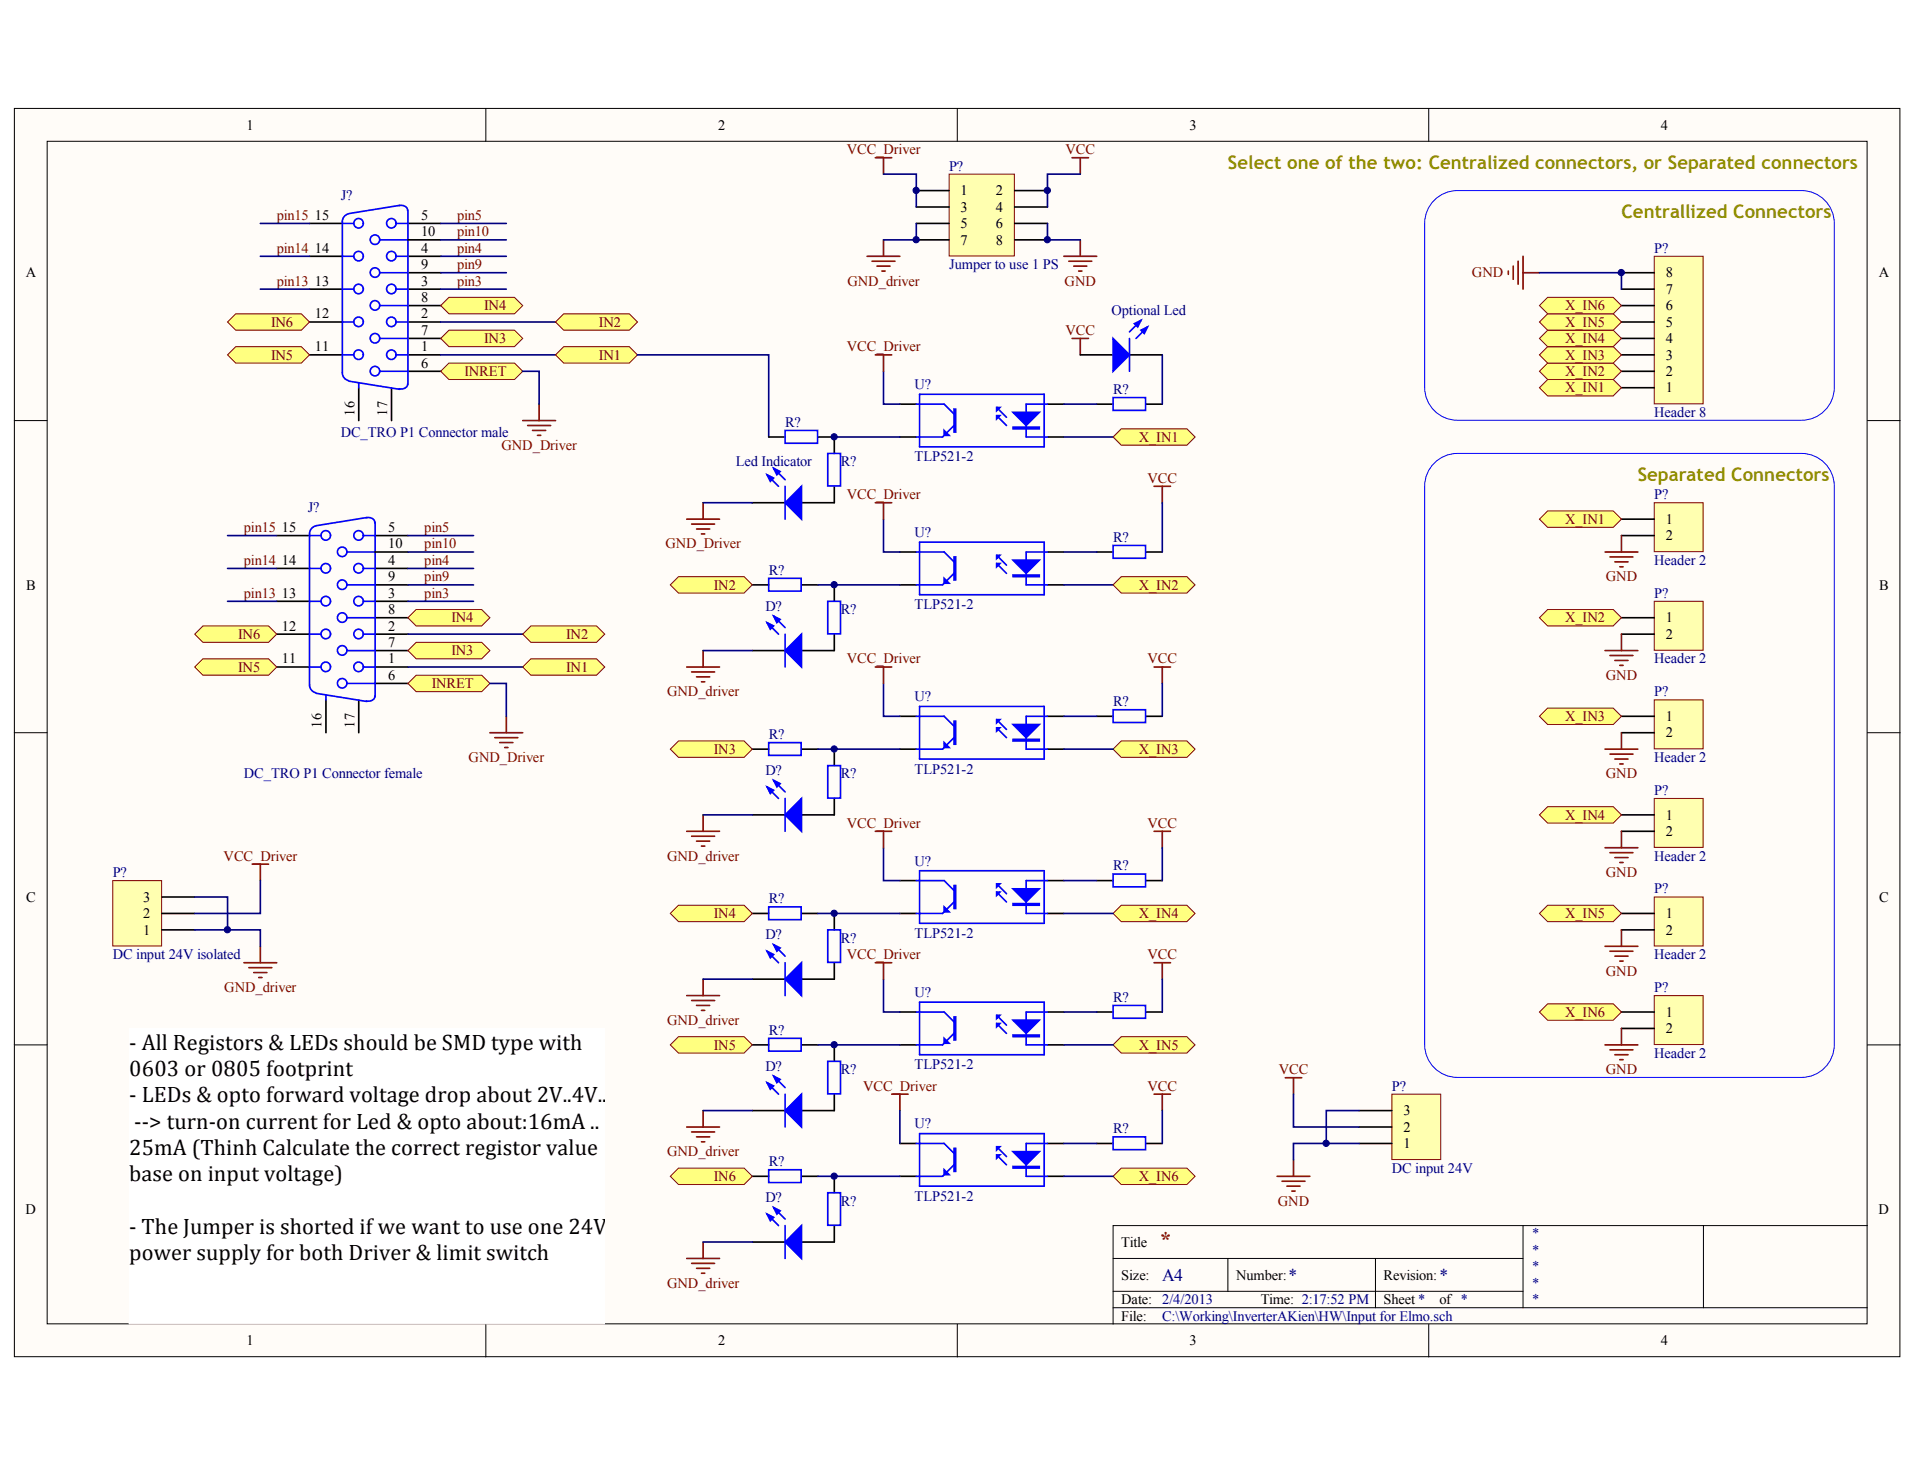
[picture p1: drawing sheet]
<svg xmlns="http://www.w3.org/2000/svg" width="271mm" height="207mm" viewBox="0 0 271 207" stroke-linecap="round" stroke-linejoin="round" font-family="sans-serif">
<defs><g id="words">
<g font-size="3.2">
<text x="18.2" y="148.1">- All Registors &amp; LEDs should be SMD type with</text>
<text x="18.2" y="151.8">0603 or 0805 footprint</text>
<text x="18.2" y="155.5">- LEDs &amp; opto forward voltage drop about 2V..4V..</text>
<text x="18.9" y="159.2">--&gt; turn-on current for Led &amp; opto about:16mA ..</text>
<text x="18.2" y="162.9">25mA (Thinh Calculate the correct registor value</text>
<text x="18.2" y="166.6">base on input voltage)</text>
<text x="18.2" y="174">- The Jumper is shorted if we want to use one 24V</text>
<text x="18.2" y="177.7">power supply for both Driver &amp; limit switch</text>
</g>
<text font-size="3.1" fill="#800000" x="163.5" y="175.9">*</text>
<g font-size="2.6" fill="#909100">
<text x="173.3" y="23.8">Select one of the two: Centralized connectors, or Separated connectors</text>
<text x="228.8" y="30.7">Centrallized Connectors</text>
<text x="231.1" y="67.8">Separated Connectors</text>
</g>
<g font-size="2.5" fill="#000080">
<text x="164" y="180.7">A4</text>
<text x="181.8" y="180.7">*</text>
<text x="203.1" y="180.7">*</text>
</g>
<g font-size="2">
<text x="34.8" y="18.3">1</text>
<text x="101.3" y="18.3">2</text>
<text x="167.9" y="18.3">3</text>
<text x="234.4" y="18.3">4</text>
<text x="135.5" y="27.5">1</text>
<text x="135.5" y="29.9">3</text>
<text x="140.5" y="27.5">2</text>
<text x="140.5" y="29.9">4</text>
<text x="44.4" y="35.7">14</text>
<text x="44.4" y="31">15</text>
<text x="59.4" y="35.7">4</text>
<text x="59.4" y="31">5</text>
<text x="59.4" y="33.3">10</text>
<text x="135.5" y="32.2">5</text>
<text x="135.5" y="34.5">7</text>
<text x="140.5" y="32.2">6</text>
<text x="140.5" y="34.5">8</text>
<text x="3.6" y="39.1">A</text>
<text x="44.4" y="40.3">13</text>
<text x="59.4" y="40.3">3</text>
<text x="59.4" y="38">9</text>
<text x="235.1" y="41.4">7</text>
<text x="235.1" y="39.1">8</text>
<text x="265.1" y="39.1">A</text>
<text x="44.4" y="44.9">12</text>
<text x="59.4" y="44.9">2</text>
<text x="59.4" y="47.2">7</text>
<text x="59.4" y="42.6">8</text>
<text x="235.1" y="46.1">5</text>
<text x="235.1" y="43.8">6</text>
<text x="44.4" y="49.6">11</text>
<text x="59.4" y="49.6">1</text>
<text x="59.4" y="51.9">6</text>
<text x="235.1" y="53">2</text>
<text x="235.1" y="50.7">3</text>
<text x="235.1" y="48.4">4</text>
<text x="50" y="58.7" transform="rotate(-90 50 58.7)">16</text>
<text x="54.6" y="58.7" transform="rotate(-90 54.6 58.7)">17</text>
<text x="235.1" y="55.4">1</text>
<text x="39.8" y="75.1">15</text>
<text x="54.8" y="75.1">5</text>
<text x="54.8" y="77.4">10</text>
<text x="235.1" y="73.9">1</text>
<text x="235.1" y="76.2">2</text>
<text x="3.7" y="83.2">B</text>
<text x="39.8" y="79.7">14</text>
<text x="54.8" y="79.7">4</text>
<text x="54.8" y="82">9</text>
<text x="265.2" y="83.2">B</text>
<text x="39.8" y="89">12</text>
<text x="39.8" y="84.3">13</text>
<text x="54.8" y="89">2</text>
<text x="54.8" y="84.3">3</text>
<text x="54.8" y="86.6">8</text>
<text x="235.1" y="87.8">1</text>
<text x="39.8" y="93.6">11</text>
<text x="54.8" y="93.6">1</text>
<text x="54.8" y="95.9">6</text>
<text x="54.8" y="91.3">7</text>
<text x="235.1" y="90.1">2</text>
<text x="235.1" y="101.7">1</text>
<text x="45.4" y="102.7" transform="rotate(-90 45.4 102.7)">16</text>
<text x="50" y="102.7" transform="rotate(-90 50 102.7)">17</text>
<text x="235.1" y="104">2</text>
<text x="235.1" y="115.6">1</text>
<text x="235.1" y="117.9">2</text>
<text x="3.7" y="127.2">C</text>
<text x="20.2" y="131.8">1</text>
<text x="20.2" y="129.5">2</text>
<text x="20.2" y="127.2">3</text>
<text x="235.1" y="129.5">1</text>
<text x="235.1" y="131.8">2</text>
<text x="265.2" y="127.2">C</text>
<text x="235.1" y="143.4">1</text>
<text x="235.1" y="145.7">2</text>
<text x="198" y="162">1</text>
<text x="198" y="159.6">2</text>
<text x="198" y="157.3">3</text>
<text x="3.6" y="171.2">D</text>
<text x="265.1" y="171.2">D</text>
<text x="158.2" y="175.9">Title</text>
<text x="158.2" y="180.5">Size:</text>
<text x="158.2" y="184">Date: 2/4/2013</text>
<text x="174.4" y="180.5">Number:</text>
<text x="177.9" y="184">Time: 2:17:52 PM</text>
<text x="195.3" y="180.5">Revision:</text>
<text x="195.3" y="184">Sheet *</text>
<text x="203.1" y="184">of *</text>
<text x="34.8" y="189.8">1</text>
<text x="101.3" y="189.8">2</text>
<text x="158.2" y="186.3">File:</text>
<text x="167.9" y="189.8">3</text>
<text x="234.4" y="189.8">4</text>
</g>
<g font-size="2" fill="#800000">
<text x="119.5" y="21.7">VCC_Driver</text>
<text x="150.4" y="21.7">VCC</text>
<text x="39.1" y="35.7">pin14</text>
<text x="39.1" y="31">pin15</text>
<text x="64.5" y="35.7">pin4</text>
<text x="64.5" y="31">pin5</text>
<text x="64.5" y="33.3">pin10</text>
<text x="39.1" y="40.3">pin13</text>
<text x="64.5" y="40.3">pin3</text>
<text x="64.5" y="38">pin9</text>
<text x="119.6" y="40.3">GND_driver</text>
<text x="150.2" y="40.3">GND</text>
<text x="207.7" y="39.1">GND</text>
<text x="38.2" y="46.1">IN6</text>
<text x="68.3" y="43.8">IN4</text>
<text x="84.5" y="46.1">IN2</text>
<text x="150.4" y="47.2">VCC</text>
<text x="220.9" y="46.1">X_IN5</text>
<text x="220.9" y="43.8">X_IN6</text>
<text x="38.2" y="50.7">IN5</text>
<text x="65.5" y="53">INRET</text>
<text x="68.3" y="48.4">IN3</text>
<text x="84.5" y="50.7">IN1</text>
<text x="119.5" y="49.6">VCC_Driver</text>
<text x="220.9" y="53">X_IN2</text>
<text x="220.9" y="50.7">X_IN3</text>
<text x="220.9" y="48.4">X_IN4</text>
<text x="220.9" y="55.4">X_IN1</text>
<text x="70.8" y="63.5">GND_Driver</text>
<text x="160.7" y="62.3">X_IN1</text>
<text x="119.5" y="70.4">VCC_Driver</text>
<text x="161.9" y="68.1">VCC</text>
<text x="34.4" y="75.1">pin15</text>
<text x="59.9" y="75.1">pin5</text>
<text x="59.9" y="77.4">pin10</text>
<text x="93.9" y="77.4">GND_Driver</text>
<text x="220.9" y="73.9">X_IN1</text>
<text x="34.4" y="79.7">pin14</text>
<text x="59.9" y="79.7">pin4</text>
<text x="59.9" y="82">pin9</text>
<text x="100.7" y="83.2">IN2</text>
<text x="160.7" y="83.2">X_IN2</text>
<text x="226.6" y="82">GND</text>
<text x="34.4" y="84.3">pin13</text>
<text x="59.9" y="84.3">pin3</text>
<text x="63.7" y="87.8">IN4</text>
<text x="220.9" y="87.8">X_IN2</text>
<text x="33.6" y="94.7">IN5</text>
<text x="33.6" y="90.1">IN6</text>
<text x="63.7" y="92.4">IN3</text>
<text x="79.9" y="94.7">IN1</text>
<text x="79.9" y="90.1">IN2</text>
<text x="119.5" y="93.6">VCC_Driver</text>
<text x="161.9" y="93.6">VCC</text>
<text x="226.6" y="95.9">GND</text>
<text x="60.9" y="97.1">INRET</text>
<text x="94.1" y="98.2">GND_driver</text>
<text x="220.9" y="101.7">X_IN3</text>
<text x="66.1" y="107.5">GND_Driver</text>
<text x="100.7" y="106.3">IN3</text>
<text x="160.7" y="106.3">X_IN3</text>
<text x="226.6" y="109.8">GND</text>
<text x="119.5" y="116.8">VCC_Driver</text>
<text x="161.9" y="116.8">VCC</text>
<text x="220.9" y="115.6">X_IN4</text>
<text x="31.6" y="121.4">VCC_Driver</text>
<text x="94.1" y="121.4">GND_driver</text>
<text x="226.6" y="123.7">GND</text>
<text x="100.7" y="129.5">IN4</text>
<text x="160.7" y="129.5">X_IN4</text>
<text x="220.9" y="129.5">X_IN5</text>
<text x="119.5" y="135.3">VCC_Driver</text>
<text x="161.9" y="135.3">VCC</text>
<text x="226.6" y="137.6">GND</text>
<text x="31.6" y="139.9">GND_driver</text>
<text x="220.9" y="143.4">X_IN6</text>
<text x="94.1" y="144.6">GND_driver</text>
<text x="100.7" y="148.1">IN5</text>
<text x="160.7" y="148.1">X_IN5</text>
<text x="121.8" y="153.8">VCC_Driver</text>
<text x="161.9" y="153.8">VCC</text>
<text x="180.4" y="151.5">VCC</text>
<text x="226.6" y="151.5">GND</text>
<text x="94.1" y="163.1">GND_driver</text>
<text x="100.7" y="166.6">IN6</text>
<text x="160.7" y="166.6">X_IN6</text>
<text x="180.3" y="170.1">GND</text>
<text x="94.1" y="181.7">GND_driver</text>
</g>
<g font-size="2" fill="#000080">
<text x="48.1" y="28.2">J?</text>
<text x="133.9" y="24.1">P?</text>
<text x="233.4" y="35.7">P?</text>
<text x="133.9" y="38">Jumper to use 1 PS</text>
<text x="156.8" y="44.5">Optional Led</text>
<text x="129.1" y="54.9">U?</text>
<text x="157.1" y="55.6">R?</text>
<text x="233.4" y="58.8">Header 8</text>
<text x="48.1" y="61.6">DC_TRO P1 Connector male</text>
<text x="103.8" y="65.8">Led Indicator</text>
<text x="110.8" y="60.2">R?</text>
<text x="118.7" y="65.8">R?</text>
<text x="129.1" y="65.1">TLP521-2</text>
<text x="233.4" y="70.4">P?</text>
<text x="43.4" y="72.3">J?</text>
<text x="129.1" y="75.7">U?</text>
<text x="157.1" y="76.4">R?</text>
<text x="108.5" y="81.1">R?</text>
<text x="233.4" y="79.7">Header 2</text>
<text x="108" y="86.2">D?</text>
<text x="118.7" y="86.6">R?</text>
<text x="129.1" y="85.9">TLP521-2</text>
<text x="233.4" y="84.3">P?</text>
<text x="233.4" y="93.6">Header 2</text>
<text x="129.1" y="98.9">U?</text>
<text x="157.1" y="99.6">R?</text>
<text x="233.4" y="98.2">P?</text>
<text x="108.5" y="104.3">R?</text>
<text x="233.4" y="107.5">Header 2</text>
<text x="34.4" y="109.8">DC_TRO P1 Connector female</text>
<text x="108" y="109.3">D?</text>
<text x="118.7" y="109.8">R?</text>
<text x="129.1" y="109.1">TLP521-2</text>
<text x="233.4" y="112.1">P?</text>
<text x="15.9" y="123.7">P?</text>
<text x="129.1" y="122.1">U?</text>
<text x="157.1" y="122.8">R?</text>
<text x="233.4" y="121.4">Header 2</text>
<text x="108.5" y="127.4">R?</text>
<text x="233.4" y="126">P?</text>
<text x="15.9" y="135.3">DC input 24V isolated</text>
<text x="108" y="132.5">D?</text>
<text x="118.7" y="133">R?</text>
<text x="129.1" y="132.3">TLP521-2</text>
<text x="233.4" y="135.3">Header 2</text>
<text x="129.1" y="140.6">U?</text>
<text x="157.1" y="141.3">R?</text>
<text x="233.4" y="139.9">P?</text>
<text x="108.5" y="146">R?</text>
<text x="233.4" y="149.2">Header 2</text>
<text x="108" y="151.1">D?</text>
<text x="118.7" y="151.5">R?</text>
<text x="129.1" y="150.8">TLP521-2</text>
<text x="196.4" y="153.8">P?</text>
<text x="129.1" y="159.2">U?</text>
<text x="157.1" y="159.9">R?</text>
<text x="108.5" y="164.5">R?</text>
<text x="196.4" y="165.4">DC input 24V</text>
<text x="108" y="169.6">D?</text>
<text x="118.7" y="170.1">R?</text>
<text x="129.1" y="169.4">TLP521-2</text>
<text x="216.1" y="174.7">*</text>
<text x="216.1" y="177">*</text>
<text x="216.1" y="179.3">*</text>
<text x="216.1" y="181.7">*</text>
<text x="216.1" y="184">*</text>
<text x="164" y="186.3">C:\Working\InverterAKien\HW\Input for Elmo.sch</text>
</g>
</g></defs>
<g fill="#fffcf8" stroke="#000" stroke-width=".14">
<path d="M2 15.3h266.1v176.1h-266.1z"/>
<path d="M6.7 19.9h256.8v166.8h-256.8z"/>
</g>
<g fill="none" stroke="#000" stroke-width=".14">
<path d="M68.6 15.3v4.6M135.1 15.3v4.6M201.6 15.3v4.6M2 59.3h4.7M263.5 59.3h4.6M2 103.4h4.7M263.5 103.4h4.6M2 147.4h4.7M263.5 147.4h4.6M157.1 177.5h57.8M173.3 177.5v4.7M194.1 177.5v7"/>
<path d="M214.9 172.9v11.6M240.4 172.9h-83.3v13.9M263.5 172.9h-23.1v11.6M68.6 186.8v4.6M135.1 186.8v4.6M157.1 184.5h106.4M157.1 182.2h57.8M201.6 186.8v4.6"/>
</g>
<g fill="none" stroke="#000" stroke-width=".23">
<path d="M43.7 36.2h4.6M43.7 31.5h4.6M57.6 36.2h4.6M57.6 31.5h4.6M57.6 38.5h4.6M57.6 33.8h4.6M43.7 50.1h4.6M43.7 45.4h4.6M43.7 40.8h4.6M50.6 54.7v4.6M55.2 54.7v4.6M57.6 50.1h4.6"/>
<path d="M57.6 45.4h4.6M57.6 40.8h4.6M57.6 52.4h4.6M57.6 47.7h4.6M57.6 43.1h4.6"/>
</g>
<g fill="none" stroke="#00f" stroke-width=".23">
<path d="M48.3 36.2h1.6M48.3 31.5h1.6M49.2 30.2a1.14 1.14 0 0 0-.9 1.1v21.3a1.14 1.14 0 0 0 .9 1.1M53.6 38.5h4M53.6 33.8h4M55.9 36.2h1.7M55.9 31.5h1.7M56.3 29h.3a.83 .83 0 0 1 .9 .7M56.4 29l-7.2 1.1M57.6 29.7v24.5M48.3 45.4h1.6M48.3 50.1h1.6"/>
<path d="M48.3 40.8h1.6M49.2 53.8l7.2 1.1M50.6 54v.7M53.6 47.7h4M53.6 43.1h4M53.6 52.4h4M55.9 45.4h1.7M55.9 50.1h1.7M55.9 40.8h1.7M57.5 54.2a.85 .85 0 0 1-1.2 .6"/>
<circle cx="50.6" cy="36.1" r=".67"/>
<circle cx="50.6" cy="31.5" r=".67"/>
<circle cx="52.9" cy="38.4" r=".67"/>
<circle cx="52.9" cy="33.8" r=".67"/>
<circle cx="55.2" cy="36.1" r=".67"/>
<circle cx="55.2" cy="31.5" r=".67"/>
<circle cx="50.6" cy="45.4" r=".67"/>
<circle cx="50.6" cy="50" r=".67"/>
<circle cx="50.6" cy="40.8" r=".67"/>
<circle cx="52.9" cy="47.7" r=".67"/>
<circle cx="52.9" cy="52.4" r=".67"/>
<circle cx="52.9" cy="43.1" r=".67"/>
<circle cx="55.2" cy="45.4" r=".67"/>
<circle cx="55.2" cy="50" r=".67"/>
<circle cx="55.2" cy="40.8" r=".67"/>
</g>
<path d="M62.2 50.1h16.2M62.2 45.4h16.2" fill="none" stroke="#000080" stroke-width=".23"/>
<g fill="#ffff80" stroke="#800000" stroke-width=".14">
<path d="M79.5 48.9h9.3l1.2 1.2-1.2 1.1h-9.3l-1.1-1.1z" fill-rule="evenodd"/>
<path d="M79.5 44.3h9.3l1.2 1.1-1.2 1.2h-9.3l-1.1-1.2z" fill-rule="evenodd"/>
<path d="M63.3 46.6h9.3l1.2 1.1-1.2 1.2h-9.3l-1.1-1.2z" fill-rule="evenodd"/>
<path d="M63.3 41.9h9.3l1.2 1.2-1.2 1.2h-9.3l-1.1-1.2z" fill-rule="evenodd"/>
<path d="M33.3 48.9h9.2l1.2 1.2-1.2 1.1h-9.2l-1.2-1.1z" fill-rule="evenodd"/>
<path d="M33.3 44.3h9.2l1.2 1.1-1.2 1.2h-9.2l-1.2-1.2z" fill-rule="evenodd"/>
<path d="M63.3 51.2h9.3l1.2 1.2-1.2 1.1h-9.3l-1.1-1.1z" fill-rule="evenodd"/>
</g>
<path d="M127 57h2.3M147.8 57h2.3M117.7 61.6v2.4M117.7 68.6v2.3M127 61.6h2.3M147.8 61.6h2.3" fill="none" stroke="#000" stroke-width=".23"/>
<path d="M129.3 57h3.9l1.4 1.4M129.8 55.6h17.5v7.4h-17.5zM140.6 58.6l1.4 1.4M140.6 57.5l1.4 1.4M147.8 57h-3v4.6h3M116.8 64h1.8v4.6h-1.8zM134.6 60l-1.6 1.6h-3.7" fill="none" stroke="#00f" stroke-width=".23"/>
<g fill="#00f" stroke="#00f" stroke-width=".23">
<path d="M143 58.2h3.7l-1.9 1.8z"/>
<path d="M140.6 57.5h.5l-.5 .4z"/>
<path d="M140.6 58.6h.5l-.5 .5z"/>
<path d="M133.2 60.7l.7 .7h-.7z"/>
<path d="M143 60.3h3.7v.2h-3.7z" fill-rule="evenodd"/>
<path d="M134.6 57.7h.3v3.3h-.3z" fill-rule="evenodd"/>
</g>
<path d="M73.8 59.3h4.6M76.1 57v2.3M151.3 47.7h2.3M152.4 47.7v2.4M74.5 60h3.2M75.2 60.7h1.8M75.8 61.4h.5" fill="none" stroke="#800000" stroke-width=".23"/>
<path d="M73.8 52.4h2.3v4.6M124.7 52.4v4.6h2.3" fill="none" stroke="#000080" stroke-width=".23"/>
<path d="M196.4 154.3h6.9v9.3h-6.9z" fill="#ffffb0" stroke="#800000" stroke-width=".14"/>
<path d="M127 77.9h2.3M147.8 77.9h2.3M106.2 82.5h2.3M113.1 82.5h2.3M127 82.5h2.3M147.8 82.5h2.3M191.8 159h4.6M191.8 156.7h4.6M191.8 161.3h4.6" fill="none" stroke="#000" stroke-width=".23"/>
<path d="M162.9 68.6h2.3M164 68.6v2.3M181.4 152h2.3M182.5 152v2.3M180.2 165.9h4.6M180.9 166.6h3.2M181.6 167.3h1.8M182.3 168h.5M182.5 163.6v2.3" fill="none" stroke="#800000" stroke-width=".23"/>
<path d="M124.7 73.2v4.7h2.3M182.5 154.3v4.7h9.3M191.8 156.7h-4.6v4.6M191.8 161.3h-9.3v2.3" fill="none" stroke="#000080" stroke-width=".23"/>
<path d="M129.3 77.9h3.9l1.4 1.4M129.8 76.5h17.5v7.4h-17.5zM140.6 79.5l1.4 1.4M140.6 78.3l1.4 1.4M147.8 77.9h-3v4.6h3M108.5 81.6h4.6v1.8h-4.6zM134.6 80.9l-1.6 1.6h-3.7" fill="none" stroke="#00f" stroke-width=".23"/>
<g fill="#00f" stroke="#00f" stroke-width=".23">
<path d="M143 79h3.7l-1.9 1.9z"/>
<path d="M140.6 78.3h.5l-.5 .5z"/>
<path d="M140.6 79.5h.5l-.5 .5z"/>
<path d="M133.2 81.6l.7 .7h-.7z"/>
<path d="M143 81.1h3.7v.2h-3.7z" fill-rule="evenodd"/>
<path d="M134.6 78.6h.3v3.2h-.3z" fill-rule="evenodd"/>
</g>
<path d="M95.7 81.3h9.3l1.2 1.2-1.2 1.2h-9.3l-1.1-1.2z" fill-rule="evenodd" fill="#ffff80" stroke="#800000" stroke-width=".14"/>
<path d="M150.1 57h4.7M150.1 61.6h7M150.1 77.9h4.7M150.1 82.5h7" fill="none" stroke="#000080" stroke-width=".23"/>
<path d="M154.8 57h2.3M161.7 57h2.3M154.8 77.9h2.3M161.7 77.9h2.3" fill="none" stroke="#000" stroke-width=".23"/>
<path d="M157.1 56.1h4.6v1.8h-4.6zM157.1 76.9h4.6v1.8h-4.6z" fill="none" stroke="#00f" stroke-width=".23"/>
<path d="M233.4 36.2h6.9v20.8h-6.9z" fill="#ffffb0" stroke="#800000" stroke-width=".14"/>
<path d="M228.8 38.5h4.6M228.8 54.7h4.6M228.8 52.4h4.6M228.8 50.1h4.6M228.8 47.7h4.6M228.8 45.4h4.6M228.8 43.1h4.6M228.8 40.8h4.6" fill="none" stroke="#000" stroke-width=".23"/>
<g fill="#ffff80" stroke="#800000" stroke-width=".14">
<path d="M158.2 60.5h9.3l1.1 1.1-1.1 1.2h-9.3l-1.1-1.2z" fill-rule="evenodd"/>
<path d="M158.2 81.3h9.3l1.1 1.2-1.1 1.2h-9.3l-1.1-1.2z" fill-rule="evenodd"/>
<path d="M158.2 104.5h9.3l1.1 1.2-1.1 1.1h-9.3l-1.1-1.1z" fill-rule="evenodd"/>
<path d="M158.2 127.7h9.3l1.1 1.2-1.1 1.1h-9.3l-1.1-1.1z" fill-rule="evenodd"/>
<path d="M158.2 146.2h9.3l1.1 1.2-1.1 1.2h-9.3l-1.1-1.2z" fill-rule="evenodd"/>
<path d="M158.2 164.8h9.3l1.1 1.1-1.1 1.2h-9.3l-1.1-1.2z" fill-rule="evenodd"/>
<path d="M218.4 53.5h9.2l1.2 1.2-1.2 1.2h-9.2l-1.2-1.2z" fill-rule="evenodd"/>
<path d="M218.4 51.2h9.2l1.2 1.2-1.2 1.1h-9.2l-1.2-1.1z" fill-rule="evenodd"/>
<path d="M218.4 48.9h9.2l1.2 1.2-1.2 1.1h-9.2l-1.2-1.1z" fill-rule="evenodd"/>
<path d="M218.4 46.6h9.2l1.2 1.1-1.2 1.2h-9.2l-1.2-1.2z" fill-rule="evenodd"/>
<path d="M218.4 44.3h9.2l1.2 1.1-1.2 1.2h-9.2l-1.2-1.2z" fill-rule="evenodd"/>
<path d="M218.4 41.9h9.2l1.2 1.2-1.2 1.2h-9.2l-1.2-1.2z" fill-rule="evenodd"/>
</g>
<path d="M18.2 145.1h67.1v41.6h-67.1z" fill="#fff" stroke="#fff" stroke-width=".14"/>
<path d="M106.2 70.9h4.6M113.1 70.9h4.6M106.2 91.8h4.6M113.1 91.8h4.6M106.2 105.7h2.3M113.1 105.7h2.3M127 101h2.3M127 105.7h2.3M147.8 101h2.3M147.8 105.7h2.3" fill="none" stroke="#000" stroke-width=".23"/>
<g fill="#00f" stroke="#00f" stroke-width=".23">
<path d="M113.1 68.6v4.6l-2.3-2.3z"/>
<path d="M108.2 67l1 .4-.5 .5z"/>
<path d="M109.2 66l.9 .5-.5 .5z"/>
<path d="M113.1 89.5v4.6l-2.3-2.3z"/>
<path d="M108.2 87.8l1 .5-.5 .5z"/>
<path d="M109.2 86.9l.9 .5-.5 .4z"/>
<path d="M143 102.2h3.7l-1.9 1.9z"/>
<path d="M140.6 101.5h.5l-.5 .5z"/>
<path d="M140.6 102.7h.5l-.5 .4z"/>
<path d="M133.2 104.8l.7 .6h-.7z"/>
<path d="M143 104.3h3.7v.2h-3.7z" fill-rule="evenodd"/>
<path d="M134.6 101.7h.3v3.3h-.3z" fill-rule="evenodd"/>
</g>
<g fill="none" stroke="#00f" stroke-width=".23">
<path d="M108.2 67l1.7 1.6M109.2 66l1.6 1.7M110.8 68.6v4.6M108.2 87.8l1.7 1.7M109.2 86.9l1.6 1.6M110.8 89.5v4.6M129.8 99.7h17.5v7.4h-17.5zM108.5 104.8h4.6v1.8h-4.6zM129.3 101h3.9l1.4 1.4M134.6 104.1l-1.6 1.6h-3.7M140.6 102.7l1.4 1.4M140.6 101.5l1.4 1.4"/>
<path d="M147.8 101h-3v4.7h3"/>
</g>
<path d="M162.9 94.1h2.3M164 94.1v2.3" fill="none" stroke="#800000" stroke-width=".23"/>
<path d="M124.7 96.4v4.6h2.3" fill="none" stroke="#000080" stroke-width=".23"/>
<path d="M95.7 104.5h9.3l1.2 1.2-1.2 1.1h-9.3l-1.1-1.1z" fill-rule="evenodd" fill="#ffff80" stroke="#800000" stroke-width=".14"/>
<path d="M124.7 119.6v4.6h2.3M150.1 105.7h7M150.1 101h4.7" fill="none" stroke="#000080" stroke-width=".23"/>
<path d="M106.2 114.9h4.6M113.1 114.9h4.6M154.8 101h2.3M161.7 101h2.3M106.2 128.9h2.3M113.1 128.9h2.3M127 124.2h2.3M127 128.9h2.3M147.8 124.2h2.3M147.8 128.9h2.3" fill="none" stroke="#000" stroke-width=".23"/>
<path d="M108.2 111l1.7 1.6M109.2 110.1l1.6 1.6M110.8 112.6v4.7M157.1 100.1h4.6v1.8h-4.6zM108.5 127.9h4.6v1.8h-4.6zM129.3 124.2h3.9l1.4 1.4M129.8 122.8h17.5v7.4h-17.5zM134.6 127.2l-1.6 1.7h-3.7M140.6 125.8l1.4 1.4M140.6 124.7l1.4 1.4M147.8 124.2h-3v4.7h3" fill="none" stroke="#00f" stroke-width=".23"/>
<g fill="#00f" stroke="#00f" stroke-width=".23">
<path d="M113.1 112.6v4.7l-2.3-2.4z"/>
<path d="M108.2 111l1 .5-.5 .4z"/>
<path d="M109.2 110.1l.9 .4-.5 .5z"/>
<path d="M143 125.4h3.7l-1.9 1.8z"/>
<path d="M140.6 124.7h.5l-.5 .4z"/>
<path d="M140.6 125.8h.5l-.5 .5z"/>
<path d="M133.2 127.9l.7 .7h-.7z"/>
<path d="M143 127.5h3.7v.2h-3.7z" fill-rule="evenodd"/>
<path d="M134.6 124.9h.3v3.3h-.3z" fill-rule="evenodd"/>
</g>
<path d="M162.9 117.3h2.3M164 117.3v2.3" fill="none" stroke="#800000" stroke-width=".23"/>
<path d="M95.7 127.7h9.3l1.2 1.2-1.2 1.1h-9.3l-1.1-1.1z" fill-rule="evenodd" fill="#ffff80" stroke="#800000" stroke-width=".14"/>
<path d="M124.7 138.1v4.7h2.3M150.1 128.9h7M150.1 124.2h4.7" fill="none" stroke="#000080" stroke-width=".23"/>
<path d="M106.2 138.1h4.6M113.1 138.1h4.6M154.8 124.2h2.3M161.7 124.2h2.3M106.2 147.4h2.3M113.1 147.4h2.3M127 142.8h2.3M127 147.4h2.3M147.8 142.8h2.3M147.8 147.4h2.3" fill="none" stroke="#000" stroke-width=".23"/>
<path d="M108.2 134.2l1.7 1.6M109.2 133.3l1.6 1.6M110.8 135.8v4.6M157.1 123.3h4.6v1.8h-4.6zM108.5 146.5h4.6v1.8h-4.6zM129.3 142.8h3.9l1.4 1.3M129.8 141.4h17.5v7.4h-17.5zM134.6 145.8l-1.6 1.6h-3.7M140.6 144.4l1.4 1.4M140.6 143.2l1.4 1.4M147.8 142.8h-3v4.6h3" fill="none" stroke="#00f" stroke-width=".23"/>
<g fill="#00f" stroke="#00f" stroke-width=".23">
<path d="M113.1 135.8v4.6l-2.3-2.3z"/>
<path d="M108.2 134.2l1 .4-.5 .5z"/>
<path d="M109.2 133.3l.9 .4-.5 .5z"/>
<path d="M143 143.9h3.7l-1.9 1.9z"/>
<path d="M140.6 143.2h.5l-.5 .5z"/>
<path d="M140.6 144.4h.5l-.5 .4z"/>
<path d="M133.2 146.5l.7 .7h-.7z"/>
<path d="M143 146h3.7v.2h-3.7z" fill-rule="evenodd"/>
<path d="M134.6 143.5h.3v3.2h-.3z" fill-rule="evenodd"/>
</g>
<path d="M162.9 135.8h2.3M164 135.8v2.3" fill="none" stroke="#800000" stroke-width=".23"/>
<path d="M95.7 146.2h9.3l1.2 1.2-1.2 1.2h-9.3l-1.1-1.2z" fill-rule="evenodd" fill="#ffff80" stroke="#800000" stroke-width=".14"/>
<path d="M150.1 147.4h7M150.1 142.8h4.7" fill="none" stroke="#000080" stroke-width=".23"/>
<path d="M106.2 156.7h4.6M113.1 156.7h4.6M154.8 142.8h2.3M161.7 142.8h2.3M106.2 165.9h2.3M113.1 165.9h2.3M127 161.3h2.3M127 165.9h2.3M147.8 161.3h2.3M147.8 165.9h2.3" fill="none" stroke="#000" stroke-width=".23"/>
<path d="M108.2 152.7l1.7 1.6M109.2 151.8l1.6 1.6M110.8 154.3v4.7M129.8 159.9h17.5v7.4h-17.5zM157.1 141.8h4.6v1.8h-4.6zM108.5 165h4.6v1.8h-4.6zM129.3 161.3h3.9l1.4 1.4M134.6 164.3l-1.6 1.6h-3.7M140.6 162.9l1.4 1.4M140.6 161.8l1.4 1.4M147.8 161.3h-3v4.6h3" fill="none" stroke="#00f" stroke-width=".23"/>
<g fill="#00f" stroke="#00f" stroke-width=".23">
<path d="M113.1 154.3v4.7l-2.3-2.3z"/>
<path d="M108.2 152.7l1 .5-.5 .5z"/>
<path d="M109.2 151.8l.9 .5-.5 .4z"/>
<path d="M143 162.5h3.7l-1.9 1.8z"/>
<path d="M140.6 161.8h.5l-.5 .4z"/>
<path d="M140.6 162.9h.5l-.5 .5z"/>
<path d="M133.2 165l.7 .7h-.7z"/>
<path d="M143 164.5h3.7v.3h-3.7z" fill-rule="evenodd"/>
<path d="M134.6 162h.3v3.2h-.3z" fill-rule="evenodd"/>
</g>
<path d="M162.9 154.3h2.3M164 154.3v2.4" fill="none" stroke="#800000" stroke-width=".23"/>
<path d="M95.7 164.8h9.3l1.2 1.1-1.2 1.2h-9.3l-1.1-1.2z" fill-rule="evenodd" fill="#ffff80" stroke="#800000" stroke-width=".14"/>
<path d="M164 50.1v6.9M150.1 165.9h7M150.1 161.3h4.7" fill="none" stroke="#000080" stroke-width=".23"/>
<path d="M152.4 50.1h4.7M159.4 50.1h4.6M106.2 175.2h4.6M113.1 175.2h4.6M154.8 161.3h2.3M161.7 161.3h2.3" fill="none" stroke="#000" stroke-width=".23"/>
<path d="M159.4 47.7v4.7M161 45.2l-1.6 1.6M161.9 46.1l-1.6 1.6M108.2 171.3l1.7 1.6M109.2 170.3l1.6 1.7M110.8 172.9v4.6M157.1 160.4h4.6v1.8h-4.6z" fill="none" stroke="#00f" stroke-width=".23"/>
<g fill="#00f" stroke="#00f" stroke-width=".23">
<path d="M113.1 172.9v4.6l-2.3-2.3z"/>
<path d="M108.2 171.3l1 .4-.5 .5z"/>
<path d="M109.2 170.3l.9 .5-.5 .5z"/>
<path d="M157.1 47.7l2.3 2.4-2.3 2.3z"/>
<path d="M161 46.6l.9-.5-.4 .9z"/>
<path d="M160.1 45.7l.9-.5-.5 .9z"/>
</g>
<path d="M212.8 38.2v.5M213.5 37.5v1.9M214.2 36.8v3.3M214.9 36.2v4.6M214.9 38.5h2.3" fill="none" stroke="#800000" stroke-width=".23"/>
<path d="M15.9 124.2h6.9v9.2h-6.9z" fill="#ffffb0" stroke="#800000" stroke-width=".14"/>
<path d="M22.9 131.2h4.6M22.9 128.9h4.6M22.9 126.5h4.6" fill="none" stroke="#000" stroke-width=".23"/>
<g fill="none" stroke="#800000" stroke-width=".23">
<path d="M123.5 50.1h2.3M124.7 50.1v2.3M123.5 70.9h2.3M124.7 70.9v2.3M123.5 94.1h2.3M124.7 94.1v2.3M123.5 117.3h2.3M124.7 117.3v2.3M34.4 135.8h4.7M35.1 136.5h3.3M35.6 121.9h2.3M35.8 137.2h1.9"/>
<path d="M36.5 137.9h.5M36.7 121.9v2.3M36.7 133.5v2.3M123.5 135.8h2.3M124.7 135.8v2.3M125.8 154.3h2.3M127 154.3v2.4"/>
</g>
<path d="M27.5 126.5h4.6v4.7M27.5 131.2h9.2v2.3M36.7 124.2v4.7h-9.2M127 156.7v4.6M164 156.7v4.6" fill="none" stroke="#000080" stroke-width=".23"/>
<path d="M133.9 24.6h9.2v11.5h-9.2z" fill="#ffffb0" stroke="#800000" stroke-width=".14"/>
<g fill="none" stroke="#000" stroke-width=".23">
<path d="M129.3 26.9h4.6M129.3 29.2h4.6M129.3 31.5h4.6M129.3 33.8h4.6M143.2 26.9h4.6M143.2 29.2h4.6M143.2 31.5h4.6M143.2 33.8h4.6M108.5 61.6h2.3M115.4 61.6h2.3M117.7 82.5v2.3M117.7 89.5v2.3"/>
<path d="M117.7 105.7v2.3M117.7 112.6v2.3M117.7 128.9v2.3M117.7 135.8v2.3M117.7 147.4v2.3M117.7 154.3v2.4M117.7 165.9v2.4M117.7 172.9v2.3"/>
</g>
<g fill="none" stroke="#800000" stroke-width=".23">
<path d="M122.4 36.2h4.6M123.1 36.8h3.2M123.5 22.2h2.3M123.7 37.5h1.9M124.4 38.2h.5M124.7 22.2v2.4M124.7 33.8v2.4M150.1 36.2h4.7M150.8 36.8h3.3M151.3 22.2h2.3M151.5 37.5h1.9M152.2 38.2h.5"/>
<path d="M152.4 22.2v2.4M152.4 33.8v2.4M96.9 73.2h4.6M97.6 73.9h3.2M98.3 74.6h1.8M99 75.3h.4M99.2 70.9v2.3M96.9 94.1h4.6M97.6 94.8h3.2M98.3 95.5h1.8M99 96.2h.4M99.2 91.8v2.3"/>
<path d="M96.9 117.3h4.6M97.6 118h3.2M98.3 118.7h1.8M99 119.4h.4M99.2 114.9v2.4M99.2 138.1v2.3M96.9 140.4h4.6M96.9 159h4.6M97.6 141.1h3.2M97.6 159.7h3.2M98.3 141.8h1.8M99 142.5h.4"/>
<path d="M99.2 156.7v2.3M96.9 177.5h4.6M97.6 178.2h3.2M98.3 160.4h1.8M98.3 178.9h1.8M99 161.1h.4M99 179.6h.4M99.2 175.2v2.3"/>
</g>
<g fill="none" stroke="#000080" stroke-width=".23">
<path d="M124.7 24.6h4.6v4.6M129.3 31.5v2.3h-4.6M147.8 31.5v2.3h4.6M152.4 24.6h-4.6v4.6M217.2 38.5h11.6v2.3M90 50.1h18.5v11.5M99.2 70.9h7M117.7 61.6h9.3M164 70.9v7M99.2 91.8h7M115.4 82.5h11.6M164 96.4v4.6"/>
<path d="M99.2 114.9h7M115.4 105.7h11.6M164 119.6v4.6M99.2 138.1h7M115.4 128.9h11.6M164 138.1v4.7M99.2 156.7h7M115.4 147.4h11.6M99.2 175.2h7M115.4 165.9h11.6"/>
</g>
<path d="M110.8 60.7h4.6v1.8h-4.6zM116.8 84.8h1.8v4.6h-1.8zM116.8 108h1.8v4.6h-1.8zM116.8 131.2h1.8v4.6h-1.8zM116.8 149.7h1.8v4.6h-1.8zM116.8 168.3h1.8v4.5h-1.8z" fill="none" stroke="#00f" stroke-width=".23"/>
<path d="M233.4 70.9h6.9v6.9h-6.9z" fill="#ffffb0" stroke="#800000" stroke-width=".14"/>
<path d="M228.8 73.2h4.6M228.8 75.6h4.6" fill="none" stroke="#000" stroke-width=".23"/>
<path d="M218.4 72.1h9.2l1.2 1.1-1.2 1.2h-9.2l-1.2-1.2z" fill-rule="evenodd" fill="#ffff80" stroke="#800000" stroke-width=".14"/>
<path d="M226.5 77.9h4.6M227.2 78.6h3.2M227.9 79.3h1.8M228.6 80h.4M228.8 75.6v2.3" fill="none" stroke="#800000" stroke-width=".23"/>
<path d="M233.4 84.8h6.9v6.9h-6.9z" fill="#ffffb0" stroke="#800000" stroke-width=".14"/>
<path d="M228.8 87.1h4.6M228.8 89.5h4.6" fill="none" stroke="#000" stroke-width=".23"/>
<path d="M226.5 91.8h4.6M227.2 92.5h3.2M227.9 93.2h1.8M228.6 93.9h.4M228.8 89.5v2.3" fill="none" stroke="#800000" stroke-width=".23"/>
<path d="M233.4 98.7h6.9v6.9h-6.9z" fill="#ffffb0" stroke="#800000" stroke-width=".14"/>
<path d="M228.8 101h4.6M228.8 103.4h4.6" fill="none" stroke="#000" stroke-width=".23"/>
<path d="M226.5 105.7h4.6M227.2 106.4h3.2M227.9 107.1h1.8M228.6 107.8h.4M228.8 103.4v2.3" fill="none" stroke="#800000" stroke-width=".23"/>
<path d="M233.4 112.6h6.9v6.9h-6.9z" fill="#ffffb0" stroke="#800000" stroke-width=".14"/>
<path d="M228.8 114.9h4.6M228.8 117.3h4.6" fill="none" stroke="#000" stroke-width=".23"/>
<path d="M226.5 119.6h4.6M228.8 117.3v2.3M227.2 120.3h3.2M227.9 121h1.8M228.6 121.7h.4" fill="none" stroke="#800000" stroke-width=".23"/>
<path d="M233.4 126.5h6.9v6.9h-6.9z" fill="#ffffb0" stroke="#800000" stroke-width=".14"/>
<path d="M228.8 128.9h4.6M228.8 131.2h4.6" fill="none" stroke="#000" stroke-width=".23"/>
<path d="M226.5 133.5h4.6M227.2 134.2h3.2M227.9 134.9h1.8M228.6 135.6h.4M228.8 131.2v2.3" fill="none" stroke="#800000" stroke-width=".23"/>
<path d="M233.4 140.4h6.9v6.9h-6.9z" fill="#ffffb0" stroke="#800000" stroke-width=".14"/>
<path d="M228.8 142.8h4.6M228.8 145.1h4.6" fill="none" stroke="#000" stroke-width=".23"/>
<path d="M226.5 147.4h4.6M227.2 148.1h3.2M227.9 148.8h1.8M228.6 149.5h.4M228.8 145.1v2.3" fill="none" stroke="#800000" stroke-width=".23"/>
<g fill="#ffff80" stroke="#800000" stroke-width=".14">
<path d="M218.4 86h9.2l1.2 1.1-1.2 1.2h-9.2l-1.2-1.2z" fill-rule="evenodd"/>
<path d="M218.4 99.9h9.2l1.2 1.1-1.2 1.2h-9.2l-1.2-1.2z" fill-rule="evenodd"/>
<path d="M218.4 113.8h9.2l1.2 1.1-1.2 1.2h-9.2l-1.2-1.2z" fill-rule="evenodd"/>
<path d="M218.4 127.7h9.2l1.2 1.2-1.2 1.1h-9.2l-1.2-1.1z" fill-rule="evenodd"/>
<path d="M218.4 141.6h9.2l1.2 1.2-1.2 1.1h-9.2l-1.2-1.1z" fill-rule="evenodd"/>
</g>
<g fill="none" stroke="#000" stroke-width=".23">
<path d="M39.1 75.6h4.6M52.9 75.6h4.7M52.9 77.9h4.7M39.1 94.1h4.6M39.1 89.5h4.6M39.1 84.8h4.6M39.1 80.2h4.6M46 98.7v4.7M50.6 98.7v4.7M52.9 94.1h4.7M52.9 89.5h4.7M52.9 84.8h4.7"/>
<path d="M52.9 80.2h4.7M52.9 96.4h4.7M52.9 91.8h4.7M52.9 87.1h4.7M52.9 82.5h4.7"/>
</g>
<g fill="none" stroke="#00f" stroke-width=".23">
<path d="M43.7 75.6h1.6M44.5 74.2a1.14 1.14 0 0 0-.8 1.1v21.3a1.14 1.14 0 0 0 .8 1.1M49 77.9h3.9M51.3 75.6h1.6M51.7 73h.3a.83 .83 0 0 1 .9 .8M51.8 73l-7.2 1.2M52.9 73.7v24.6M43.7 89.5h1.6M43.7 94.1h1.6M43.7 84.8h1.6M43.7 80.2h1.6M44.6 97.8l7.2 1.2"/>
<path d="M46 98v.7M49 91.8h3.9M49 87.1h3.9M49 82.5h3.9M49 96.4h3.9M51.3 89.5h1.6M51.3 94.1h1.6M51.3 84.8h1.6M51.3 80.2h1.6M52.9 98.2a.85 .85 0 0 1-1.2 .7"/>
<circle cx="46" cy="75.5" r=".67"/>
<circle cx="48.3" cy="77.8" r=".67"/>
<circle cx="50.6" cy="75.5" r=".67"/>
<circle cx="46" cy="89.4" r=".67"/>
<circle cx="46" cy="84.8" r=".67"/>
<circle cx="46" cy="80.2" r=".67"/>
<circle cx="46" cy="94.1" r=".67"/>
<circle cx="48.3" cy="87.1" r=".67"/>
<circle cx="48.3" cy="96.4" r=".67"/>
<circle cx="48.3" cy="91.8" r=".67"/>
<circle cx="48.3" cy="82.5" r=".67"/>
<circle cx="50.6" cy="89.4" r=".67"/>
<circle cx="50.6" cy="84.8" r=".67"/>
<circle cx="50.6" cy="80.2" r=".67"/>
<circle cx="50.6" cy="94.1" r=".67"/>
</g>
<path d="M57.6 94.1h16.2M57.6 89.5h16.2" fill="none" stroke="#000080" stroke-width=".23"/>
<g fill="#ffff80" stroke="#800000" stroke-width=".14">
<path d="M74.9 92.9h9.3l1.1 1.2-1.1 1.1h-9.3l-1.1-1.1z" fill-rule="evenodd"/>
<path d="M74.9 88.3h9.3l1.1 1.2-1.1 1.1h-9.3l-1.1-1.1z" fill-rule="evenodd"/>
<path d="M58.7 90.6h9.3l1.1 1.2-1.1 1.1h-9.3l-1.1-1.1z" fill-rule="evenodd"/>
<path d="M58.7 86h9.3l1.1 1.1-1.1 1.2h-9.3l-1.1-1.2z" fill-rule="evenodd"/>
<path d="M28.6 92.9h9.3l1.2 1.2-1.2 1.1h-9.3l-1.1-1.1z" fill-rule="evenodd"/>
<path d="M28.6 88.3h9.3l1.2 1.2-1.2 1.1h-9.3l-1.1-1.1z" fill-rule="evenodd"/>
<path d="M58.7 95.2h9.3l1.1 1.2-1.1 1.2h-9.3l-1.1-1.2z" fill-rule="evenodd"/>
</g>
<path d="M69.1 103.4h4.7M69.8 104.1h3.3M70.5 104.8h1.9M71.2 105.4h.5M71.4 101v2.4" fill="none" stroke="#800000" stroke-width=".23"/>
<g fill="none" stroke="#000080" stroke-width=".23">
<path d="M36.7 31.5h7M36.7 36.2h7M62.2 31.5h9.2M62.2 36.2h9.2M62.2 33.8h9.2M62.2 38.5h9.2M36.7 40.8h7M62.2 40.8h9.2M32.1 75.6h7M57.6 75.6h9.2M57.6 77.9h9.2M32.1 80.2h7"/>
<path d="M32.1 84.8h7M57.6 80.2h9.2M57.6 84.8h9.2M57.6 82.5h9.2M69.1 96.4h2.3v4.6"/>
</g>
<path d="M202.7 28a4.6 4.6 0 0 1 3-1.1h48.5a4.6 4.6 0 0 1 4.6 4.6v23.1a4.6 4.6 0 0 1-4.6 4.7h-48.5a4.6 4.6 0 0 1-4.7-4.7v-23.1a4.6 4.6 0 0 1 1.7-3.5zM202.7 65.1a4.6 4.6 0 0 1 3-1.1h48.5a4.6 4.6 0 0 1 4.6 4.6v78.7a4.6 4.6 0 0 1-4.6 4.7h-48.5a4.6 4.6 0 0 1-4.7-4.7v-78.7a4.6 4.6 0 0 1 1.7-3.5z" fill="none" stroke="#00f" stroke-width=".14"/>
<g fill="#000080" stroke="#000080" stroke-width=".14">
<circle cx="32.1" cy="131.1" r=".44"/>
<circle cx="117.7" cy="165.9" r=".44"/>
<circle cx="117.7" cy="147.4" r=".44"/>
<circle cx="117.7" cy="128.8" r=".44"/>
<circle cx="117.7" cy="105.7" r=".44"/>
<circle cx="117.7" cy="82.5" r=".44"/>
<circle cx="117.7" cy="61.6" r=".44"/>
<circle cx="129.3" cy="33.8" r=".44"/>
<circle cx="129.3" cy="26.9" r=".44"/>
<circle cx="147.8" cy="33.8" r=".44"/>
<circle cx="147.8" cy="26.9" r=".44"/>
<circle cx="187.1" cy="161.3" r=".44"/>
<circle cx="228.8" cy="38.4" r=".44"/>
</g>
<use href="#words"/>
</svg>
